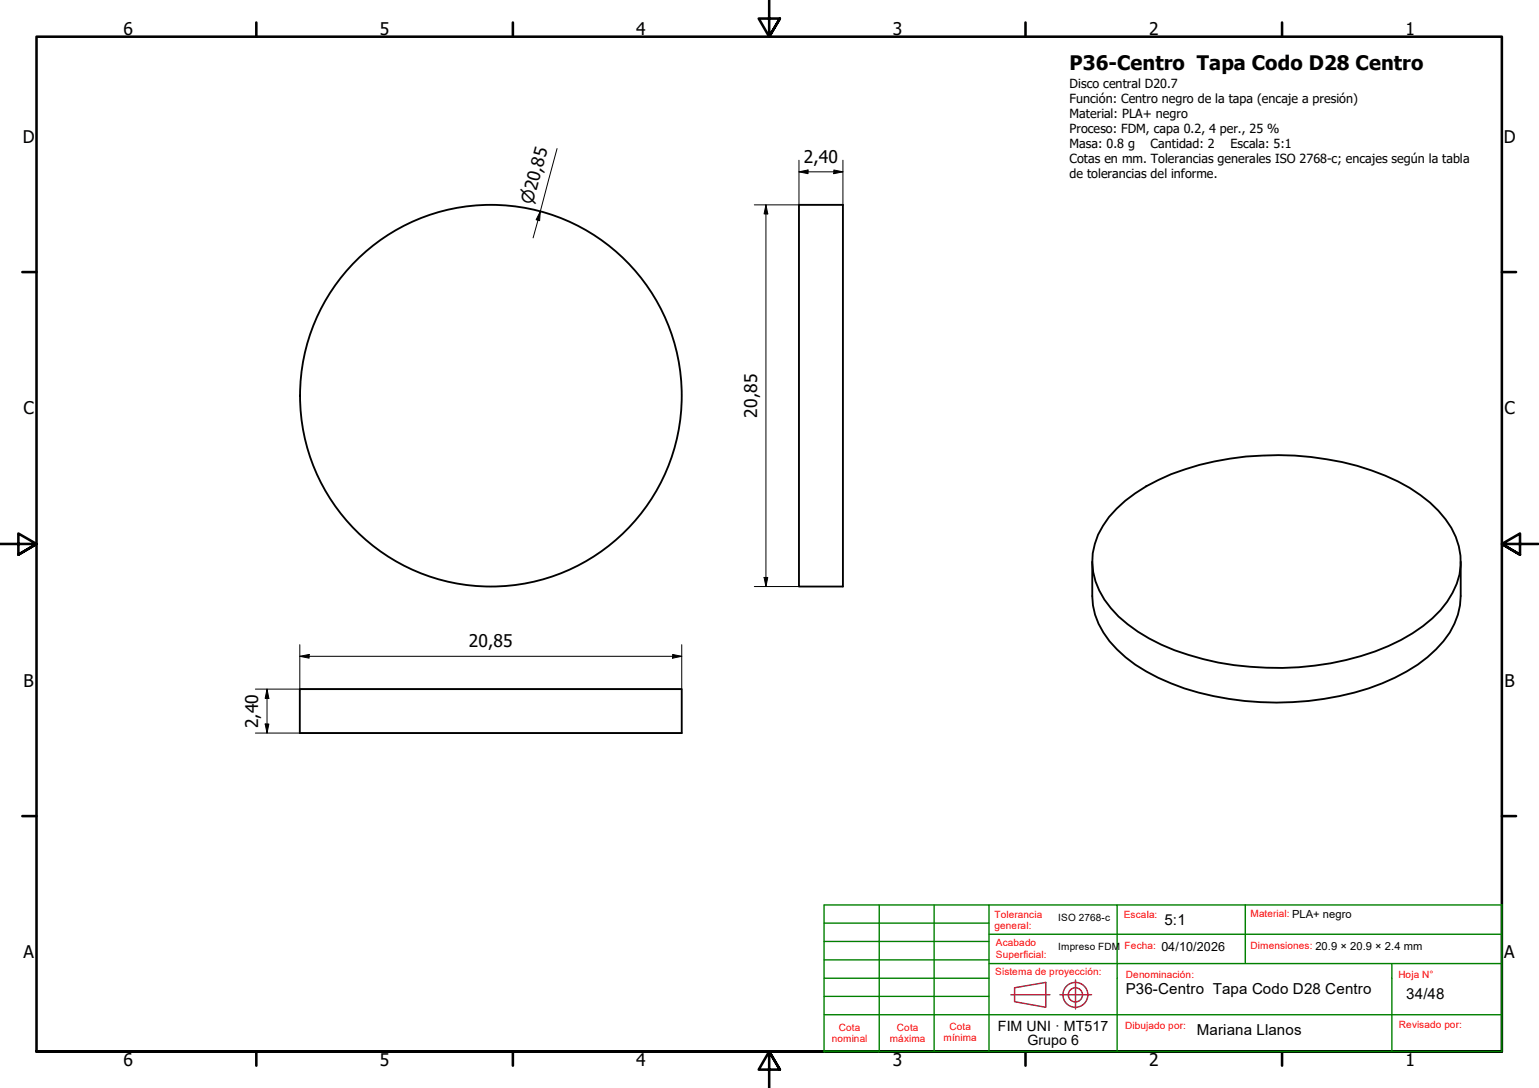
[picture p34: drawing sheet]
<svg xmlns="http://www.w3.org/2000/svg" width="420mm" height="297mm" viewBox="0 0 420 297" stroke-linecap="round" stroke-linejoin="round" font-family="sans-serif">
<defs><g id="words">
<text font-size="5.5" x="292" y="19.2">P36-Centro Tapa Codo D28 Centro</text>
<g font-size="4.8">
<text x="33.7" y="9.6">6</text>
<text x="103.7" y="9.6">5</text>
<text x="173.7" y="9.6">4</text>
<text x="243.7" y="9.6">3</text>
<text x="313.7" y="9.6">2</text>
<text x="383.7" y="9.6">1</text>
<text x="6.2" y="38.9">D</text>
<text x="410.5" y="38.9">D</text>
<text x="219.5" y="44.5">2,40</text>
<text x="6.4" y="113.1">C</text>
<text x="410.7" y="113.1">C</text>
<text x="206.8" y="114" transform="rotate(-90 206.8 114)">20,85</text>
<text x="128" y="176.8">20,85</text>
<text x="6.4" y="187.4">B</text>
<text x="410.7" y="187.4">B</text>
<text x="70.5" y="198.8" transform="rotate(-90 70.5 198.8)">2,40</text>
<text x="6.4" y="261.7">A</text>
<text x="410.7" y="261.7">A</text>
<text x="33.7" y="290.9">6</text>
<text x="103.7" y="290.9">5</text>
<text x="173.7" y="290.9">4</text>
<text x="243.7" y="290.9">3</text>
<text x="313.7" y="290.9">2</text>
<text x="383.7" y="290.9">1</text>
</g>
<text font-size="4.6" x="145.4" y="56.1" transform="rotate(-75 145.4 56.1)">⌀20,85</text>
<g font-size="4.1">
<text x="317.9" y="252.7">5:1</text>
<text x="307.3" y="271.5">P36-Centro Tapa Codo D28 Centro</text>
<text x="383.9" y="272.8">34/48</text>
<text x="326.7" y="282.6">Mariana Llanos</text>
</g>
<g font-size="3.9">
<text x="272.4" y="281.4">FIM UNI · MT517</text>
<text x="280.5" y="285.3">Grupo 6</text>
</g>
<g font-size="3.4">
<text x="292" y="23.9">Disco central D20.7</text>
<text x="292" y="28.1">Función: Centro negro de la tapa (encaje a presión)</text>
<text x="292" y="32.1">Material: PLA+ negro</text>
<text x="292" y="36.2">Proceso: FDM, capa 0.2, 4 per., 25 %</text>
<text x="292" y="40.4">Masa: 0.8 g</text>
<text x="314.1" y="40.4">Cantidad: 2</text>
<text x="336" y="40.4">Escala: 5:1</text>
<text x="292" y="44.5">Cotas en mm. Tolerancias generales ISO 2768-c; encajes según la tabla</text>
<text x="292" y="48.6">de tolerancias del informe.</text>
<text x="317.1" y="259.7">04/10/2026</text>
</g>
<g font-size="2.7" fill="#f00">
<text x="271.5" y="250.5">Tolerancia</text>
<text x="306.8" y="250.7">Escala:</text>
<text x="341.4" y="250.4">Material: PLA+ negro</text>
<text x="271.5" y="253.7">general:</text>
<text x="271.9" y="258.4">Acabado</text>
<text x="271.9" y="261.5">Superficial:</text>
<text x="307" y="259.1">Fecha:</text>
<text x="341.4" y="259">Dimensiones: 20.9 × 20.9 × 2.4 mm</text>
<text x="271.7" y="266.3">Sistema de proyección:</text>
<text x="307.3" y="267.1">Denominación:</text>
<text x="381.8" y="267.1">Hoja N°</text>
<text x="229" y="281.5">Cota</text>
<text x="244.9" y="281.5">Cota</text>
<text x="259.2" y="281.1">Cota</text>
<text x="307.1" y="281">Dibujado por:</text>
<text x="381.9" y="280.7">Revisado por:</text>
<text x="227.1" y="284.6">nominal</text>
<text x="243" y="284.6">máxima</text>
<text x="257.6" y="284.3">mínima</text>
</g>
<g font-size="2.7">
<text x="288.9" y="251.4">ISO 2768-c</text>
<text x="288.9" y="259.3">Impreso FDM</text>
</g>
</g></defs>
<!-- layer: Visible (ISO) -->
<g fill="none" stroke="#000" stroke-width=".51">
<path d="M218.1 55.9h12v104.2h-12zM304.9 138.9a46.2 46.2 0 0 1 18.6-10.8 81.8 81.8 0 0 1 54.6 1.7 37.8 37.8 0 0 1 18.1 14.3 17.9 17.9 0 0 1-1.1 20.2 38.2 38.2 0 0 1-16.1 12.1 80.8 80.8 0 0 1-61.9-.4 37.3 37.3 0 0 1-15.6-12.3 18.2 18.2 0 0 1 1.3-22.6zM298.2 153.3v9.4a20.6 20.6 0 0 0 6.7 14.6 48.7 48.7 0 0 0 22.3 11.8 82.8 82.8 0 0 0 50.2-2.6 38.9 38.9 0 0 0 18.4-13.8 19 19 0 0 0 3-10v-9.4M81.9 188.1h104.2v12h-104.2z"/>
<circle cx="134" cy="108" r="52.1"/>
</g>
<!-- layer: Borde (ISO) -->
<g fill="none" stroke="#000" stroke-width=".7">
<path d="M70 6.1v3.9M140 6.1v3.9M210 0v10l-2.9-4.9h5.8l-2.9 4.9 2.9-4.9M280 6.1v3.9M350 6.1v3.9M6.1 74.3h3.9M410 74.3h3.9M0 148.5h10l-5-2.8v5.7l5-2.9-5 2.9M420 148.5h-10l5-2.8v5.7l-5-2.9 5 2.9M6.1 222.8h3.9M410 222.8h3.9M10 287.1v-277.1h400v277.1h-400h400"/>
<path d="M70 287.1v3.8M140 287.1v3.8M212.9 292l-2.9-4.9 2.9 4.9h-5.8l2.9-4.9v9.9M280 287.1v3.8M350 287.1v3.8"/>
</g>
<g fill="none" stroke="#800040" stroke-width=".38">
<path d="M276 271.6h10.6M277 269.7l8.5-1.5v6.8l-8.5-1.5zM289.4 271.6h8.6M293.6 267.6v7.8"/>
<circle cx="293.6" cy="271.6" r="3.4"/>
<circle cx="293.6" cy="271.6" r="1.94"/>
</g>
<g fill="none" stroke="#008000" stroke-width=".38">
<path d="M225 257h45M225 252h45M240 247.1v40h30M255 247.1v40M270 247.1h35v40M270 255.1h140M305 247.1h35M225 277h185M225 272h45M225 267.1h45M225 262.1h45M270 263.1h140"/>
<path d="M340 263.1v-16h70v40h-140M380 263.1v24M225 287.1v-40h45v40"/>
</g>
<path d="M225 287.1h15" fill="none" stroke="#008000" stroke-width=".51"/>
<!-- layer: Cota (ISO) -->
<g fill="none" stroke="#000" stroke-width=".27">
<path d="M147.5 57.7l-.2 2.5-.9-.2zM152.1 40.6l-6.6 24.3M209.1 55.9l.5 2.5h-1zM209.1 55.9v104.2M218.1 46.9l2.5-.5v1zM218.1 46.9h12M218.1 43.7v12.2h-12.2M227.6 46.4l2.5 .5-2.5 .5zM230.1 43.7v12.2M208.6 157.7h1l-.5 2.4zM81.9 179.2l2.5-.5v1zM81.9 179.2h104.2"/>
<path d="M81.9 176v12.1M183.6 178.7l2.5 .5-2.5 .5zM186.1 176v12.1h-116.4M205.9 160.1h12.2M72.4 197.7h1l-.5 2.4zM72.9 188.1l.5 2.6h-1zM72.9 188.1v12M69.7 200.1h116.4"/>
</g>
<path d="M209.1 55.9l.5 2.5h-1zM218.1 46.9l2.5-.5v1zM227.6 46.4l2.5 .5-2.5 .5zM147.5 57.7l-.2 2.5-.9-.2zM208.6 157.7h1l-.5 2.4zM81.9 179.2l2.5-.5v1zM183.6 178.7l2.5 .5-2.5 .5zM72.4 197.7h1l-.5 2.4zM72.9 188.1l.5 2.6h-1z" fill="#000"/>
<use href="#words"/>
</svg>
